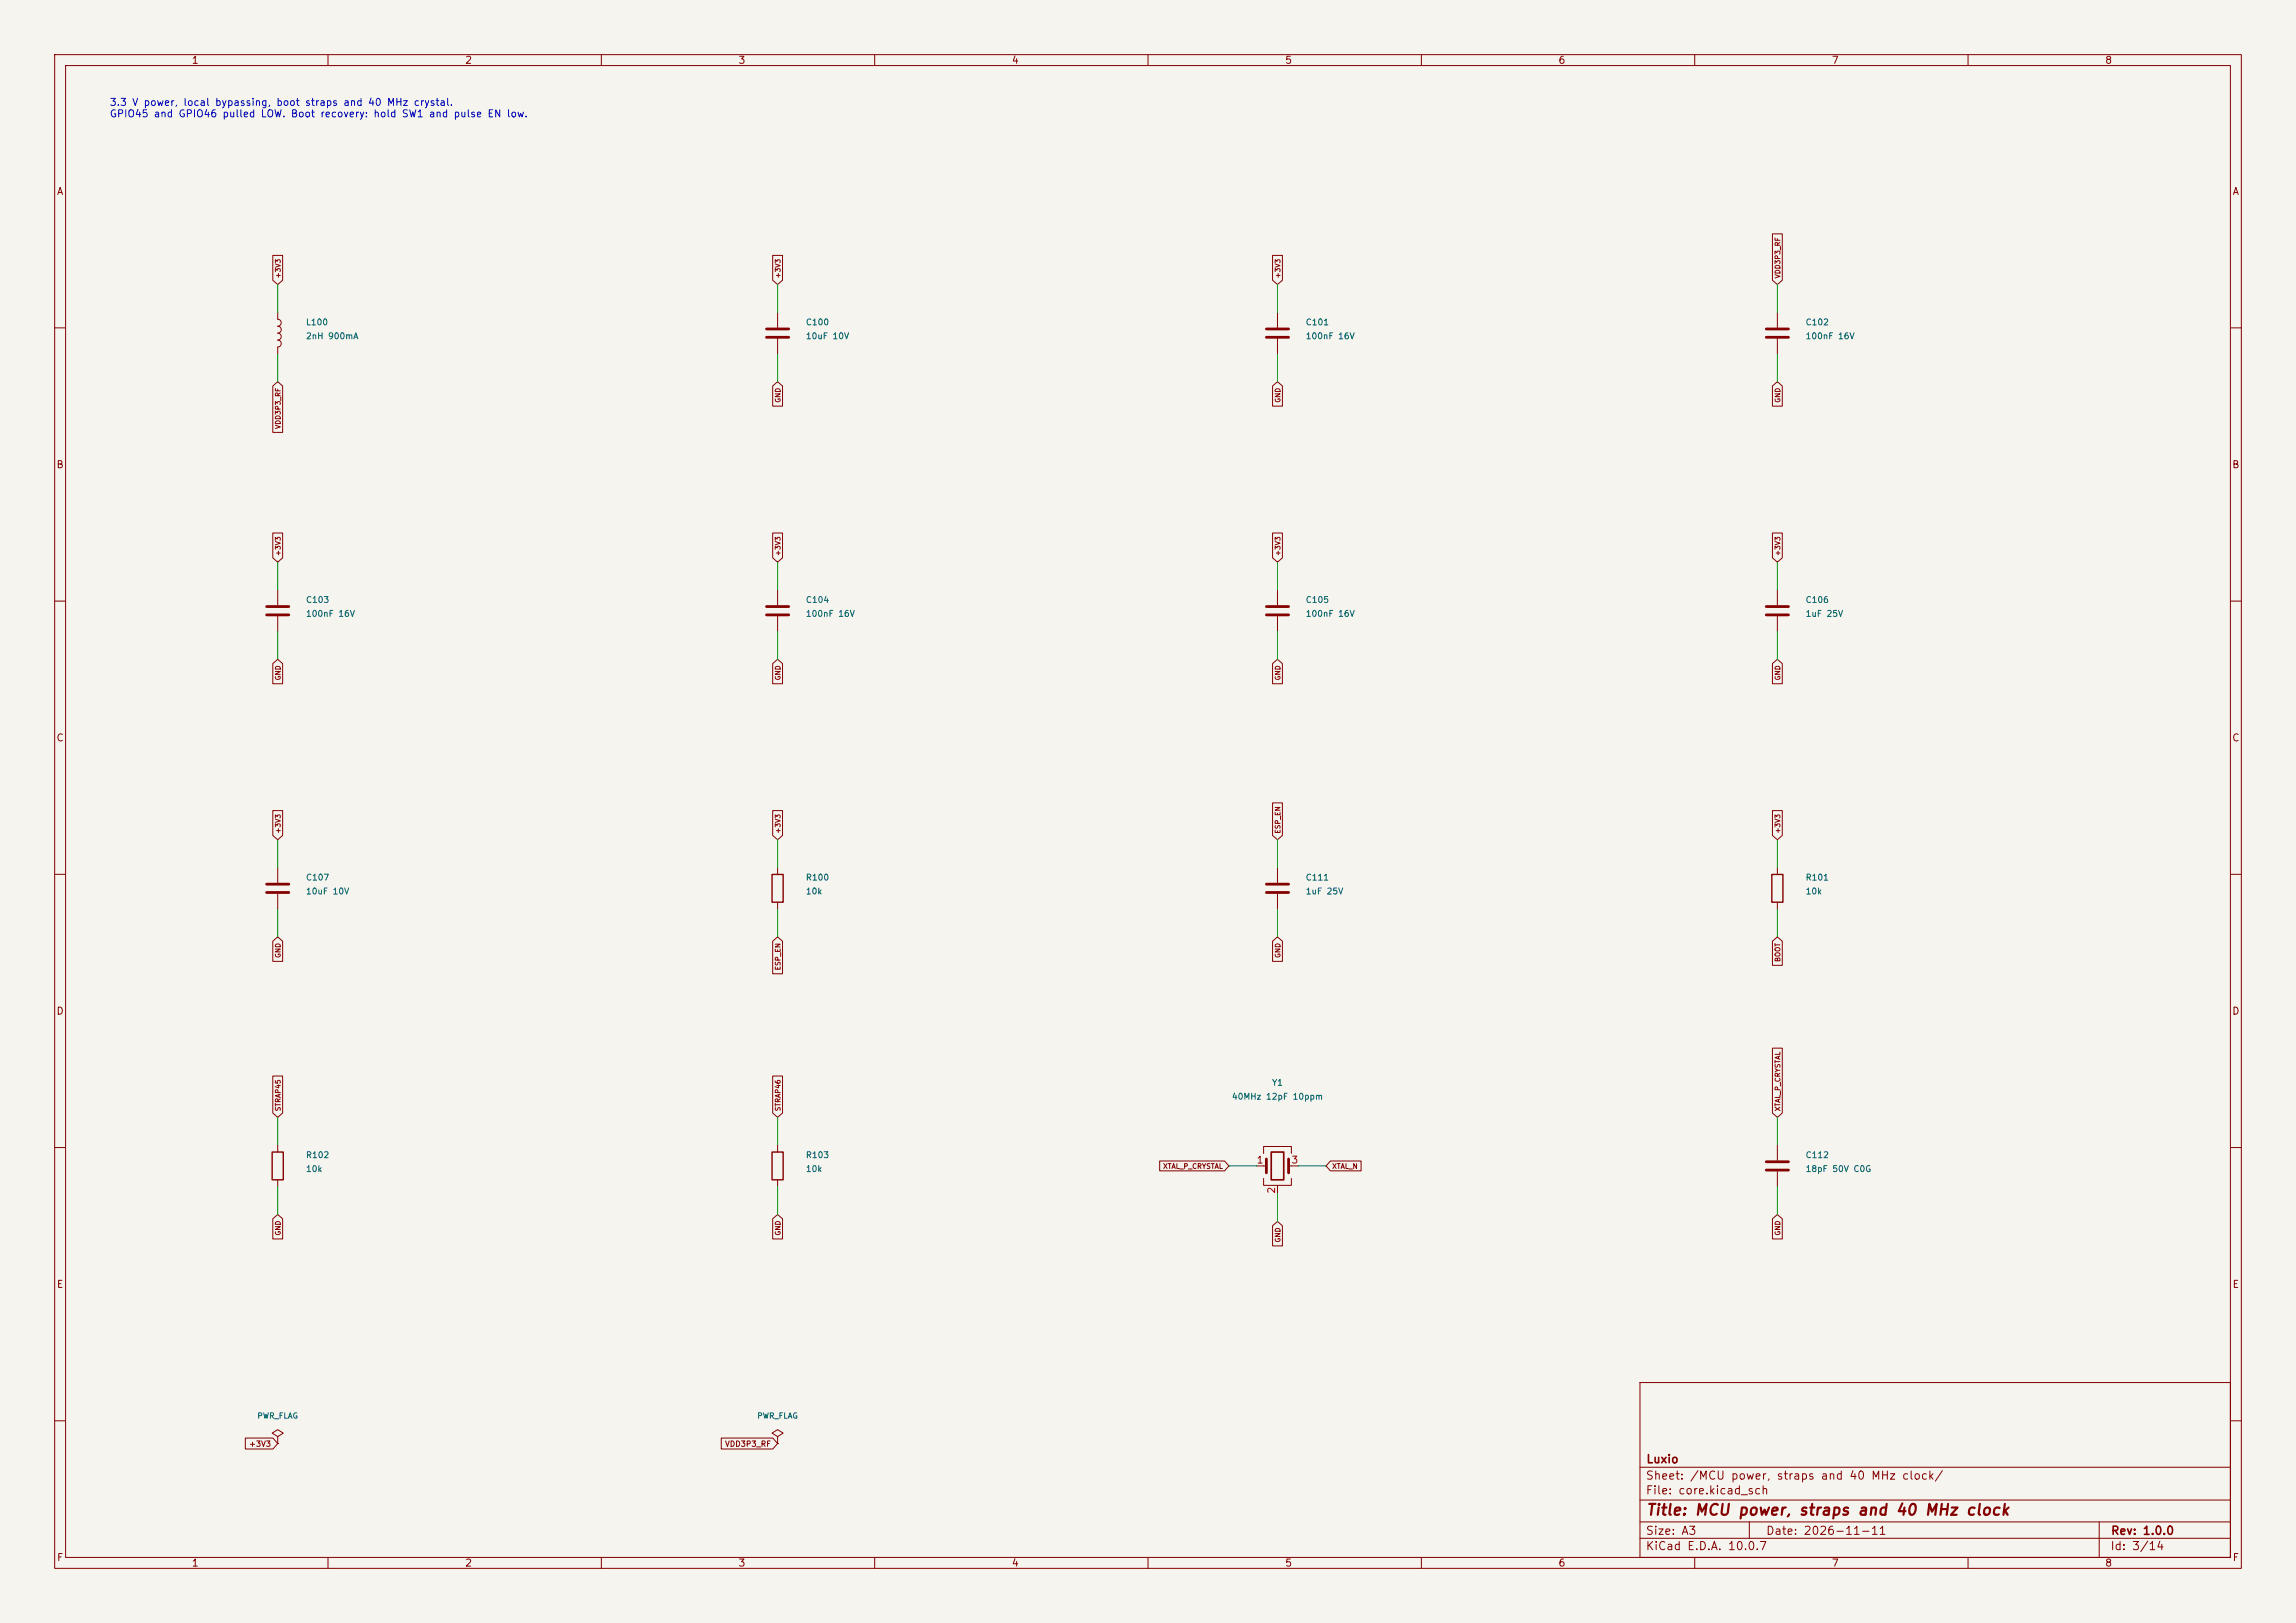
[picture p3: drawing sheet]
<svg xmlns="http://www.w3.org/2000/svg" width="420mm" height="297mm" viewBox="0 0 420 297" stroke-linecap="round" stroke-linejoin="round" font-family="sans-serif">
<defs><g id="words">
<text font-size="2" fill="#840000" x="301" y="277.8">Title: MCU power, straps and 40 MHz clock</text>
<g font-size="1.5" fill="#840000">
<text x="301" y="268.1">Luxio</text>
<text x="300.9" y="273.8">File: core.kicad_sch</text>
<text x="300.9" y="271.1">Sheet: /MCU power, straps and 40 MHz clock/</text>
<text x="300.9" y="281.2">Size: A3</text>
<text x="322.9" y="281.2">Date: 2026-11-11</text>
<text x="386" y="281.2">Rev: 1.0.0</text>
<text x="300.9" y="284">KiCad E.D.A. 10.0.7</text>
<text x="385.9" y="284">Id: 3/14</text>
</g>
<g font-size="1.3" fill="#840000">
<text x="35" y="12">1</text>
<text x="85" y="12">2</text>
<text x="135" y="12">3</text>
<text x="185" y="12">4</text>
<text x="235" y="12">5</text>
<text x="285" y="12">6</text>
<text x="335" y="12">7</text>
<text x="385" y="12">8</text>
<text x="10.3" y="36">A</text>
<text x="408.3" y="36">A</text>
<text x="10.2" y="86">B</text>
<text x="408.2" y="86">B</text>
<text x="10.2" y="136">C</text>
<text x="408.2" y="136">C</text>
<text x="10.2" y="186">D</text>
<text x="408.2" y="186">D</text>
<text x="10.3" y="236">E</text>
<text x="408.3" y="236">E</text>
<text x="10.3" y="286">F</text>
<text x="35" y="287">1</text>
<text x="85" y="287">2</text>
<text x="135" y="287">3</text>
<text x="185" y="287">4</text>
<text x="235" y="287">5</text>
<text x="285" y="287">6</text>
<text x="335" y="287">7</text>
<text x="385" y="287">8</text>
<text x="408.3" y="286">F</text>
</g>
<g font-size="1.3" fill="#0000c2">
<text x="20" y="19.7">3.3 V power, local bypassing, boot straps and 40 MHz crystal.</text>
<text x="20" y="21.8">GPIO45 and GPIO46 pulled LOW. Boot recovery: hold SW1 and pulse EN low.</text>
</g>
<g font-size="1.3" fill="#a90000">
<text x="229.8" y="213.2">1</text>
<text x="236.1" y="213.2">3</text>
<text x="233.5" y="218.5" transform="rotate(-90 233.5 218.5)">2</text>
</g>
<g font-size="1.1" fill="#006464">
<text x="55.9" y="59.8">L100</text>
<text x="147.3" y="59.8">C100</text>
<text x="238.7" y="59.8">C101</text>
<text x="330.2" y="59.8">C102</text>
<text x="55.9" y="62.3">2nH 900mA</text>
<text x="147.3" y="62.3">10uF 10V</text>
<text x="238.7" y="62.3">100nF 16V</text>
<text x="330.2" y="62.3">100nF 16V</text>
<text x="55.9" y="110.6">C103</text>
<text x="55.9" y="113.1">100nF 16V</text>
<text x="147.3" y="110.6">C104</text>
<text x="147.3" y="113.1">100nF 16V</text>
<text x="238.7" y="110.6">C105</text>
<text x="238.7" y="113.1">100nF 16V</text>
<text x="330.2" y="110.6">C106</text>
<text x="330.2" y="113.1">1uF 25V</text>
<text x="55.9" y="161.4">C107</text>
<text x="147.3" y="161.4">R100</text>
<text x="238.7" y="161.4">C111</text>
<text x="330.2" y="161.4">R101</text>
<text x="55.9" y="163.9">10uF 10V</text>
<text x="147.3" y="163.9">10k</text>
<text x="238.7" y="163.9">1uF 25V</text>
<text x="330.2" y="163.9">10k</text>
<text x="225.2" y="201.5">40MHz 12pF 10ppm</text>
<text x="232.6" y="199">Y1</text>
<text x="55.9" y="212.2">R102</text>
<text x="55.9" y="214.7">10k</text>
<text x="147.3" y="212.2">R103</text>
<text x="147.3" y="214.7">10k</text>
<text x="330.2" y="212.2">C112</text>
<text x="330.2" y="214.7">18pF 50V C0G</text>
</g>
<g font-size="1" fill="#006464">
<text x="47" y="259.8">PWR_FLAG</text>
<text x="138.4" y="259.8">PWR_FLAG</text>
</g>
<g font-size="1" fill="#840000">
<text x="45.5" y="265">+3V3</text>
<text x="132.5" y="265">VDD3P3_RF</text>
</g>
<g font-size=".9" fill="#840000">
<text x="51.5" y="51" transform="rotate(-90 51.5 51)">+3V3</text>
<text x="143" y="51" transform="rotate(-90 143 51)">+3V3</text>
<text x="234.4" y="51" transform="rotate(-90 234.4 51)">+3V3</text>
<text x="325.9" y="51" transform="rotate(-90 325.9 51)">VDD3P3_RF</text>
<text x="143" y="73.8" transform="rotate(-90 143 73.8)">GND</text>
<text x="234.4" y="73.8" transform="rotate(-90 234.4 73.8)">GND</text>
<text x="325.9" y="73.8" transform="rotate(-90 325.9 73.8)">GND</text>
<text x="51.5" y="78.6" transform="rotate(-90 51.5 78.6)">VDD3P3_RF</text>
<text x="51.5" y="101.8" transform="rotate(-90 51.5 101.8)">+3V3</text>
<text x="143" y="101.8" transform="rotate(-90 143 101.8)">+3V3</text>
<text x="234.4" y="101.8" transform="rotate(-90 234.4 101.8)">+3V3</text>
<text x="325.9" y="101.8" transform="rotate(-90 325.9 101.8)">+3V3</text>
<text x="51.5" y="124.6" transform="rotate(-90 51.5 124.6)">GND</text>
<text x="143" y="124.6" transform="rotate(-90 143 124.6)">GND</text>
<text x="234.4" y="124.6" transform="rotate(-90 234.4 124.6)">GND</text>
<text x="325.9" y="124.6" transform="rotate(-90 325.9 124.6)">GND</text>
<text x="51.5" y="152.6" transform="rotate(-90 51.5 152.6)">+3V3</text>
<text x="143" y="152.6" transform="rotate(-90 143 152.6)">+3V3</text>
<text x="234.4" y="152.6" transform="rotate(-90 234.4 152.6)">ESP_EN</text>
<text x="325.9" y="152.6" transform="rotate(-90 325.9 152.6)">+3V3</text>
<text x="51.5" y="175.4" transform="rotate(-90 51.5 175.4)">GND</text>
<text x="143" y="177.7" transform="rotate(-90 143 177.7)">ESP_EN</text>
<text x="234.4" y="175.4" transform="rotate(-90 234.4 175.4)">GND</text>
<text x="325.9" y="176.1" transform="rotate(-90 325.9 176.1)">BOOT</text>
<text x="51.5" y="203.4" transform="rotate(-90 51.5 203.4)">STRAP45</text>
<text x="143" y="203.4" transform="rotate(-90 143 203.4)">STRAP46</text>
<text x="325.9" y="203.4" transform="rotate(-90 325.9 203.4)">XTAL_P_CRYSTAL</text>
<text x="212.7" y="214.1">XTAL_P_CRYSTAL</text>
<text x="243.6" y="214.1">XTAL_N</text>
<text x="51.5" y="226.2" transform="rotate(-90 51.5 226.2)">GND</text>
<text x="143" y="226.2" transform="rotate(-90 143 226.2)">GND</text>
<text x="234.4" y="227.5" transform="rotate(-90 234.4 227.5)">GND</text>
<text x="325.9" y="226.2" transform="rotate(-90 325.9 226.2)">GND</text>
</g>
</g></defs>
<path d="M0 0h420v297h-420z" fill="#f5f4ef" stroke="#f5f4ef" stroke-width=".18"/>
<g fill="none" stroke="#840000" stroke-width=".18">
<path d="M10 10h400v277h-400zM12 12h396v273h-396zM60 10v2M110 10v2M160 10v2M210 10v2M260 10v2M310 10v2M360 10v2M49.9 46.7h1.8v4.6l-.9 .8-.9-.8zM50.8 57.2v1.2a.64 .64 0 0 1 .6 .7 .64 .64 0 0 1-.6 .6 .64 .64 0 0 1 .6 .6 .64 .64 0 0 1-.6 .7 .64 .64 0 0 1 .6 .6 .64 .64 0 0 1-.6 .6 .64 .64 0 0 1 .6 .7 .64 .64 0 0 1-.6 .6v1.3M141.3 46.7h1.8v4.6l-.9 .8-.9-.8z"/>
<path d="M142.2 57.2v2.7M232.8 46.7h1.8v4.6l-.9 .8-.9-.8zM233.7 57.2v2.7M324.2 42.8h1.8v8.5l-.9 .8-.9-.8zM325.1 57.2v2.7M10 60h2M49.9 70.6l.9-.7 .9 .7v8.5h-1.8zM141.3 70.6l.9-.7 .9 .7v3.7h-1.8zM142.2 62v2.8M232.8 70.6l.9-.7 .9 .7v3.7h-1.8zM233.7 62v2.8M324.2 70.6l.9-.7 .9 .7v3.7h-1.8z"/>
<path d="M325.1 62v2.8M408 60h2M49.9 97.5h1.8v4.6l-.9 .8-.9-.8zM141.3 97.5h1.8v4.6l-.9 .8-.9-.8zM232.8 97.5h1.8v4.6l-.9 .8-.9-.8zM324.2 97.5h1.8v4.6l-.9 .8-.9-.8zM10 110h2M50.8 108v2.7M50.8 112.8v2.8M142.2 108v2.7M142.2 112.8v2.8M233.7 108v2.7"/>
<path d="M233.7 112.8v2.8M325.1 108v2.7M325.1 112.8v2.8M408 110h2M49.9 121.4l.9-.7 .9 .7v3.7h-1.8zM141.3 121.4l.9-.7 .9 .7v3.7h-1.8zM232.8 121.4l.9-.7 .9 .7v3.7h-1.8zM324.2 121.4l.9-.7 .9 .7v3.7h-1.8zM10 160h2M49.9 148.3h1.8v4.6l-.9 .8-.9-.8zM50.8 158.8v2.7M141.3 148.3h1.8v4.6l-.9 .8-.9-.8z"/>
<path d="M142.2 158.8v1.2M232.8 146.9h1.8v6l-.9 .8-.9-.8zM233.7 158.8v2.7M324.2 148.3h1.8v4.6l-.9 .8-.9-.8zM325.1 158.8v1.2M408 160h2M49.9 172.2l.9-.7 .9 .7v3.7h-1.8zM50.8 163.6v2.8M141.3 172.2l.9-.7 .9 .7v6h-1.8zM142.2 165.1v1.3M232.8 172.2l.9-.7 .9 .7v3.7h-1.8zM233.7 163.6v2.8"/>
<path d="M324.2 172.2l.9-.7 .9 .7v4.5h-1.8zM325.1 165.1v1.3M49.9 196.9h1.8v6.8l-.9 .8-.9-.8zM141.3 196.9h1.8v6.8l-.9 .8-.9-.8zM324.2 191.8h1.8v11.9l-.9 .8-.9-.8zM10 210h2M50.8 209.6v1.2M50.8 215.9v1.3M142.2 209.6v1.2M142.2 215.9v1.3M212.1 212.5h11.9l.8 .9-.8 .9h-11.9zM229.9 213.4h1.7"/>
<path d="M231.1 211.1v-1.3h5.1v1.3M231.1 215.6v1.3h5.1v-1.3M233.7 216.9v1.5M235.7 213.4h1.8M243.4 212.5h5.6v1.8h-5.6l-.8-.9zM325.1 209.6v2.7M325.1 214.4v2.8M408 210h2M49.9 223l.9-.8 .9 .8v3.7h-1.8zM141.3 223l.9-.8 .9 .8v3.7h-1.8zM232.8 224.3l.9-.8 .9 .8v3.7h-1.8zM324.2 223l.9-.8 .9 .8v3.7h-1.8z"/>
<path d="M300 253h108v32h-108zM10 260h2M44.9 263.2h5l.9 1-.9 1h-5zM50.8 262.9l1-.6-1-.7-1 .7 1 .6v1.3M50.8 264.2h.1M131.9 263.2h9.5l.8 1-.8 1h-9.5zM142.2 262.9l1.1-.6-1.1-.7-1 .7 1 .6v1.3M142.2 264.2h.1M300 278.5h108M300 274.5h108M300 268.5h108M320 278.5v3"/>
<path d="M384 278.5v6.5M408 260h2M60 285v2M110 285v2M160 285v2M210 285v2M260 285v2M300 281.5h108M310 285v2M360 285v2"/>
</g>
<g fill="none" stroke="#840000" stroke-width=".51">
<path d="M140.2 60.2h4.1M140.2 61.7h4.1M231.6 60.2h4.1M231.6 61.7h4.1M323.1 60.2h4.1M323.1 61.7h4.1M48.8 111h4M48.8 112.5h4M140.2 111h4.1M140.2 112.5h4.1M231.6 111h4.1M231.6 112.5h4.1"/>
<path d="M323.1 111h4.1M323.1 112.5h4.1M48.8 161.8h4M48.8 163.3h4M231.6 161.8h4.1M231.6 163.3h4.1M231.6 212.1v2.5M235.7 212.1v2.5M323.1 212.6h4.1M323.1 214.1h4.1"/>
</g>
<path d="M141.2 160h2.1v5.1h-2.1zM324.1 160h2v5.1h-2zM49.8 210.8h2v5.1h-2zM141.2 210.8h2.1v5.1h-2.1z" fill="none" stroke="#840000" stroke-width=".25"/>
<path d="M232.5 210.8h2.3v5.1h-2.3z" fill="none" stroke="#840000" stroke-width=".3"/>
<g fill="none" stroke="#009600" stroke-width=".18">
<path d="M50.8 52.1v5.1M142.2 52.1v5.1M233.7 52.1v5.1M325.1 52.1v5.1M50.8 64.8v5.1M142.2 64.8v5.1M233.7 64.8v5.1M325.1 64.8v5.1M50.8 102.9v5.1M50.8 115.6v5.1M142.2 102.9v5.1M142.2 115.6v5.1"/>
<path d="M233.7 102.9v5.1M233.7 115.6v5.1M325.1 102.9v5.1M325.1 115.6v5.1M50.8 153.7v5.1M142.2 153.7v5.1M233.7 153.7v5.1M325.1 153.7v5.1M50.8 166.4v5.1M142.2 166.4v5.1M233.7 166.4v5.1M325.1 166.4v5.1"/>
<path d="M50.8 204.5v5.1M50.8 217.2v5M142.2 204.5v5.1M142.2 217.2v5M224.8 213.4h5.1M233.7 218.4v5.1M237.5 213.4h5.1M325.1 204.5v5.1M325.1 217.2v5"/>
</g>
<use href="#words"/>
</svg>
